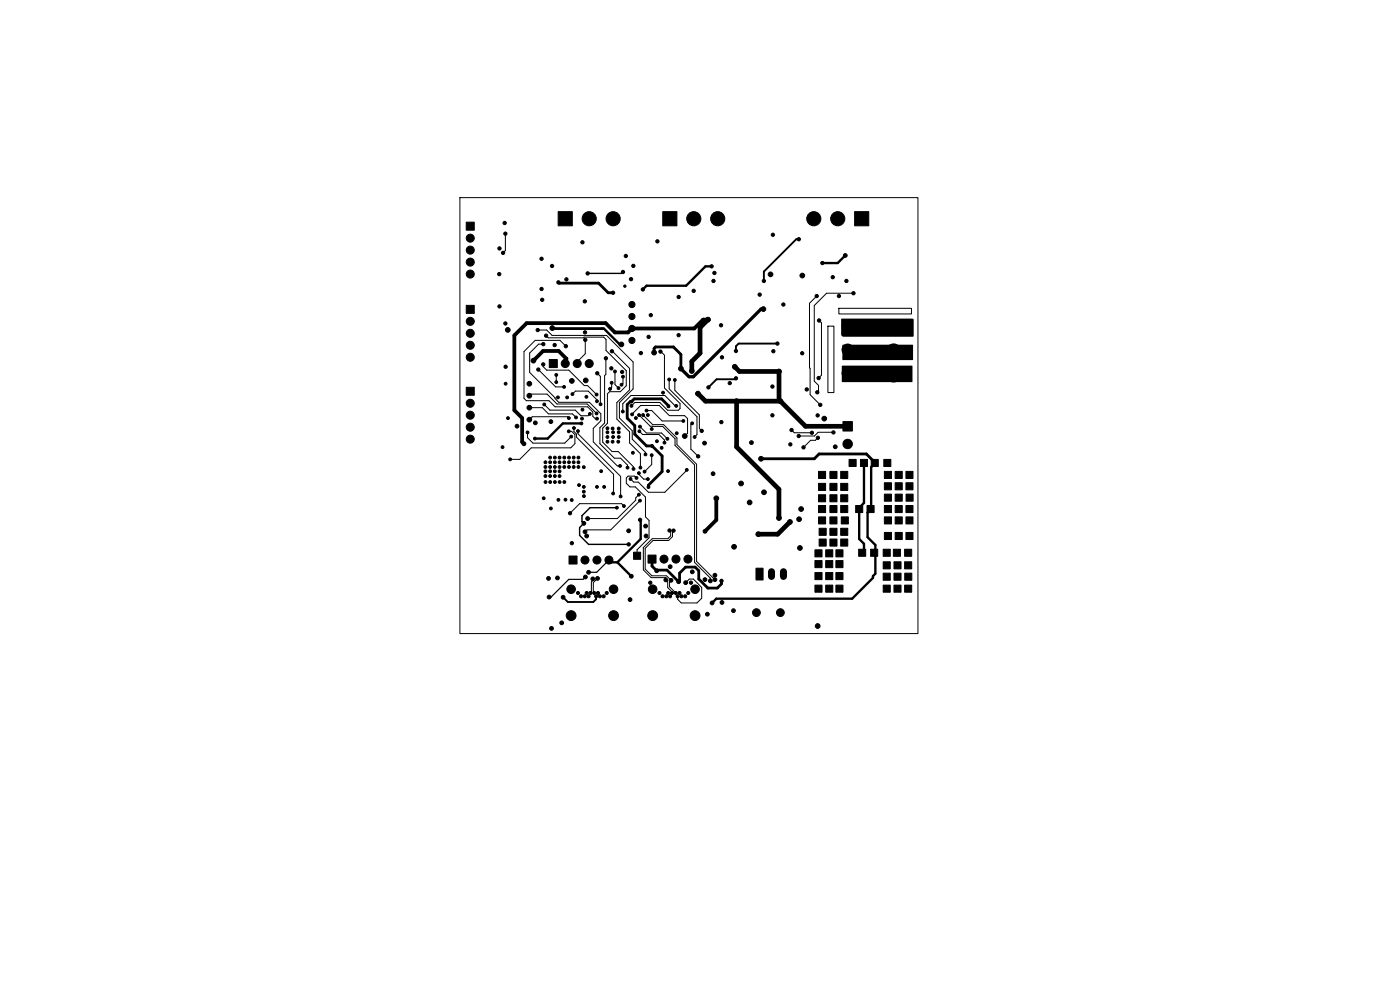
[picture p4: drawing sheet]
<svg xmlns="http://www.w3.org/2000/svg" width="297mm" height="210mm" viewBox="0 0 297 210" stroke-linecap="round" stroke-linejoin="round" font-family="sans-serif">
<g fill="#000" stroke="#000" stroke-width=".21">
<path d="M98.9 47.1h1.7v1.7h-1.7zM118.4 44.9h3v3h-3zM140.6 44.9h3v3h-3zM181.3 44.9h3v3h-3zM98.9 64.8h1.7v1.7h-1.7zM116.5 76.3h1.7v1.7h-1.7zM188.1 67.9h3v3h-3zM98.9 82.2h1.7v1.7h-1.7zM180.1 97.5h1.5v1.5h-1.5zM178.8 89.4h2v2h-2zM182.5 97.5h1.5v1.5h-1.5zM184.8 97.5h1.5v1.5h-1.5z"/>
<path d="M187.5 97.5h1.5v1.5h-1.5zM120.7 118h1.7v1.7h-1.7zM134.4 117.1h1.5v1.5h-1.5zM137.5 117.8h1.7v1.7h-1.7zM172.9 116.6h1.5v1.5h-1.5zM173.6 102.5h1.5v1.5h-1.5zM173.6 104.9h1.5v1.5h-1.5zM173.6 107.2h1.5v1.5h-1.5zM173.6 100h1.5v1.5h-1.5zM173.6 109.6h1.5v1.5h-1.5zM173.8 112.1h1.5v1.5h-1.5zM173.8 114.3h1.5v1.5h-1.5z"/>
<path d="M175.2 116.6h1.5v1.5h-1.5zM176.1 114.3h1.5v1.5h-1.5zM176.1 107.2h1.5v1.5h-1.5zM176.1 102.5h1.5v1.5h-1.5zM176.1 104.9h1.5v1.5h-1.5zM176.1 100h1.5v1.5h-1.5zM176.1 112.1h1.5v1.5h-1.5zM176.1 109.6h1.5v1.5h-1.5zM177.3 116.6h1.5v1.5h-1.5zM178.3 112.1h1.5v1.5h-1.5zM178.3 102.5h1.5v1.5h-1.5zM178.3 100h1.5v1.5h-1.5z"/>
<path d="M178.3 114.3h1.5v1.5h-1.5zM178.3 107.2h1.5v1.5h-1.5zM178.3 104.9h1.5v1.5h-1.5zM178.5 109.6h1.5v1.5h-1.5zM181.5 107.2h1.5v1.5h-1.5zM182.2 116.5h1.5v1.5h-1.5zM183.9 107.2h1.5v1.5h-1.5zM184.7 116.5h1.5v1.5h-1.5zM187.4 116.5h1.5v1.5h-1.5zM187.6 104.8h1.5v1.5h-1.5zM187.6 102.4h1.5v1.5h-1.5zM187.6 112.9h1.5v1.5h-1.5z"/>
<path d="M187.6 109.6h1.5v1.5h-1.5zM187.6 107.2h1.5v1.5h-1.5zM187.6 100h1.5v1.5h-1.5zM189.5 116.5h1.5v1.5h-1.5zM189.9 107.2h1.5v1.5h-1.5zM189.9 100h1.5v1.5h-1.5zM189.9 112.9h1.5v1.5h-1.5zM189.9 109.6h1.5v1.5h-1.5zM189.9 104.8h1.5v1.5h-1.5zM189.9 102.4h1.5v1.5h-1.5zM191.9 116.5h1.5v1.5h-1.5zM192.2 112.9h1.5v1.5h-1.5z"/>
<path d="M192.2 100h1.5v1.5h-1.5zM192.2 109.6h1.5v1.5h-1.5zM192.2 102.4h1.5v1.5h-1.5zM192.2 107.2h1.5v1.5h-1.5zM192.2 104.8h1.5v1.5h-1.5zM160.4 120.5h1.5v2.5h-1.5zM172.9 118.9h1.5v1.5h-1.5zM172.9 124.1h1.5v1.5h-1.5zM172.9 121.5h1.5v1.5h-1.5zM175.2 124.1h1.5v1.5h-1.5zM175.2 121.5h1.5v1.5h-1.5zM175.2 118.9h1.5v1.5h-1.5z"/>
<path d="M177.3 121.5h1.5v1.5h-1.5zM177.3 118.9h1.5v1.5h-1.5zM177.3 124.1h1.5v1.5h-1.5zM187.4 119.2h1.5v1.5h-1.5zM187.4 121.6h1.5v1.5h-1.5zM187.4 124.1h1.5v1.5h-1.5zM189.6 121.6h1.5v1.5h-1.5zM189.6 119.2h1.5v1.5h-1.5zM189.6 124.1h1.5v1.5h-1.5zM191.9 124.1h1.5v1.5h-1.5zM191.9 119.2h1.5v1.5h-1.5zM191.9 121.6h1.5v1.5h-1.5z"/>
<circle cx="99.8" cy="55.6" r=".85"/>
<circle cx="99.8" cy="58.1" r=".85"/>
<circle cx="99.8" cy="53.1" r=".85"/>
<circle cx="99.8" cy="50.5" r=".85"/>
<circle cx="105.9" cy="58.2" r=".35"/>
<circle cx="106" cy="52.7" r=".35"/>
<circle cx="106.7" cy="53.6" r=".35"/>
<circle cx="107.1" cy="47.3" r=".35"/>
<circle cx="107.2" cy="49.6" r=".35"/>
<circle cx="114.9" cy="54.9" r=".35"/>
<circle cx="117.1" cy="56.4" r=".35"/>
<circle cx="118.5" cy="59.9" r=".35"/>
<circle cx="120.2" cy="59.3" r=".35"/>
<circle cx="123.6" cy="51.4" r=".35"/>
<circle cx="124.7" cy="58" r=".35"/>
<circle cx="125" cy="46.4" r="1.5"/>
<circle cx="130.1" cy="46.4" r="1.5"/>
<circle cx="132.2" cy="57.7" r=".35"/>
<circle cx="132.8" cy="54.3" r=".35"/>
<circle cx="133.9" cy="59.2" r=".35"/>
<circle cx="134.4" cy="56.4" r=".35"/>
<circle cx="139.5" cy="51.2" r=".35"/>
<circle cx="147.2" cy="46.4" r="1.5"/>
<circle cx="151" cy="56.5" r=".35"/>
<circle cx="151.4" cy="59.6" r=".35"/>
<circle cx="151.6" cy="57.9" r=".35"/>
<circle cx="152.3" cy="46.4" r="1.5"/>
<circle cx="162" cy="59.6" r=".35"/>
<circle cx="163.5" cy="58.2" r=".5"/>
<circle cx="164" cy="49.8" r=".35"/>
<circle cx="169.5" cy="50.7" r=".35"/>
<circle cx="170.2" cy="58.5" r=".5"/>
<circle cx="172.6" cy="46.4" r="1.5"/>
<circle cx="174.5" cy="55.8" r=".35"/>
<circle cx="176.7" cy="58.8" r=".35"/>
<circle cx="177.7" cy="46.4" r="1.5"/>
<circle cx="179.3" cy="54.2" r=".4"/>
<circle cx="179.6" cy="59.6" r=".35"/>
<circle cx="99.8" cy="68.2" r=".85"/>
<circle cx="99.8" cy="75.8" r=".85"/>
<circle cx="99.8" cy="70.7" r=".85"/>
<circle cx="99.8" cy="73.2" r=".85"/>
<circle cx="106" cy="65" r=".35"/>
<circle cx="107.2" cy="68.6" r=".35"/>
<circle cx="107.3" cy="77.8" r=".35"/>
<circle cx="107.7" cy="70" r=".5"/>
<circle cx="113.2" cy="76.5" r=".5"/>
<circle cx="114.1" cy="70" r=".35"/>
<circle cx="114.2" cy="78.4" r=".35"/>
<circle cx="114.9" cy="61.3" r=".35"/>
<circle cx="115" cy="63.6" r=".35"/>
<circle cx="115.2" cy="77.3" r=".35"/>
<circle cx="115.3" cy="73" r=".35"/>
<circle cx="115.9" cy="71.2" r=".35"/>
<circle cx="117.2" cy="69.6" r=".5"/>
<circle cx="117.7" cy="73.2" r=".35"/>
<circle cx="118" cy="79.5" r=".3"/>
<circle cx="119.9" cy="77.1" r=".85"/>
<circle cx="120" cy="73.4" r=".35"/>
<circle cx="122.5" cy="77.1" r=".85"/>
<circle cx="124.1" cy="63.9" r=".35"/>
<circle cx="124.1" cy="70.5" r=".35"/>
<circle cx="124.2" cy="72.1" r=".35"/>
<circle cx="125" cy="77.1" r=".85"/>
<circle cx="126.7" cy="79.2" r=".35"/>
<circle cx="128.5" cy="76" r=".35"/>
<circle cx="129.7" cy="78.1" r=".35"/>
<circle cx="129.8" cy="74.5" r=".35"/>
<circle cx="130.1" cy="62.1" r=".35"/>
<circle cx="130.5" cy="78.8" r=".3"/>
<circle cx="131.8" cy="73.1" r=".5"/>
<circle cx="132" cy="78.9" r=".35"/>
<circle cx="132.2" cy="79.9" r=".3"/>
<circle cx="132.6" cy="60.7" r=".25"/>
<circle cx="134.1" cy="64.6" r=".65"/>
<circle cx="134.1" cy="72.2" r=".65"/>
<circle cx="134.1" cy="69.7" r=".65"/>
<circle cx="134.1" cy="67.1" r=".65"/>
<circle cx="136" cy="74.9" r=".35"/>
<circle cx="136.4" cy="61.4" r=".35"/>
<circle cx="137.6" cy="71.5" r=".35"/>
<circle cx="138.1" cy="66.8" r=".35"/>
<circle cx="138.8" cy="74.8" r=".5"/>
<circle cx="140.1" cy="74.6" r=".35"/>
<circle cx="144" cy="71.1" r=".35"/>
<circle cx="144" cy="63" r=".35"/>
<circle cx="144.4" cy="78.2" r=".5"/>
<circle cx="146.8" cy="78.7" r=".5"/>
<circle cx="147.2" cy="61.7" r=".35"/>
<circle cx="150.2" cy="67.8" r=".5"/>
<circle cx="153" cy="69" r=".35"/>
<circle cx="153.2" cy="75.8" r=".35"/>
<circle cx="155.9" cy="77.8" r=".5"/>
<circle cx="156.1" cy="74.4" r=".35"/>
<circle cx="161.2" cy="62.5" r=".35"/>
<circle cx="162" cy="65.6" r=".5"/>
<circle cx="164.1" cy="74.5" r=".35"/>
<circle cx="164.9" cy="72.9" r=".35"/>
<circle cx="165.3" cy="78.8" r=".5"/>
<circle cx="166.2" cy="64.6" r=".35"/>
<circle cx="170.2" cy="74.9" r=".35"/>
<circle cx="173.3" cy="62.8" r=".35"/>
<circle cx="173.8" cy="68" r=".35"/>
<circle cx="178" cy="62.8" r=".35"/>
<circle cx="179.8" cy="74.2" r="1.2"/>
<circle cx="179.8" cy="69.2" r="1.2"/>
<circle cx="179.8" cy="79.2" r="1.2"/>
<circle cx="181.1" cy="62.2" r=".35"/>
<circle cx="189.6" cy="79.5" r="1.5"/>
<circle cx="189.6" cy="74.5" r="1.5"/>
<circle cx="99.8" cy="93.2" r=".85"/>
<circle cx="99.8" cy="90.6" r=".85"/>
<circle cx="99.8" cy="85.5" r=".85"/>
<circle cx="99.8" cy="88.1" r=".85"/>
<circle cx="106.6" cy="94.8" r=".3"/>
<circle cx="107.3" cy="81.4" r=".3"/>
<circle cx="107.8" cy="88.7" r=".3"/>
<circle cx="108.2" cy="97.4" r=".3"/>
<circle cx="109.7" cy="90.4" r=".4"/>
<circle cx="111.2" cy="94.1" r=".4"/>
<circle cx="111.9" cy="91.7" r=".3"/>
<circle cx="112.3" cy="81.4" r=".5"/>
<circle cx="112.3" cy="86.5" r=".5"/>
<circle cx="112.3" cy="83.9" r=".5"/>
<circle cx="112.3" cy="89" r=".5"/>
<circle cx="113.5" cy="93" r=".3"/>
<circle cx="113.6" cy="89.7" r=".4"/>
<circle cx="115.5" cy="85.8" r=".3"/>
<circle cx="115.7" cy="100" r=".3"/>
<circle cx="115.7" cy="99.1" r=".3"/>
<circle cx="115.7" cy="98.1" r=".3"/>
<circle cx="116.7" cy="100" r=".3"/>
<circle cx="116.7" cy="99.1" r=".3"/>
<circle cx="116.7" cy="97.1" r=".3"/>
<circle cx="116.7" cy="98.1" r=".3"/>
<circle cx="116.9" cy="89.4" r=".4"/>
<circle cx="117.7" cy="100" r=".3"/>
<circle cx="117.7" cy="99.1" r=".3"/>
<circle cx="117.7" cy="97.1" r=".3"/>
<circle cx="117.7" cy="98.1" r=".3"/>
<circle cx="118" cy="81.1" r=".3"/>
<circle cx="118.4" cy="84.3" r=".3"/>
<circle cx="118.7" cy="100" r=".3"/>
<circle cx="118.7" cy="99.1" r=".3"/>
<circle cx="118.7" cy="98.1" r=".3"/>
<circle cx="118.7" cy="97.1" r=".3"/>
<circle cx="119.7" cy="82.1" r=".3"/>
<circle cx="119.7" cy="99.1" r=".3"/>
<circle cx="119.7" cy="98.1" r=".3"/>
<circle cx="119.7" cy="97.1" r=".3"/>
<circle cx="120.3" cy="84.3" r=".3"/>
<circle cx="120.7" cy="91.5" r=".3"/>
<circle cx="120.7" cy="88.7" r=".3"/>
<circle cx="120.7" cy="99.1" r=".3"/>
<circle cx="120.7" cy="98.1" r=".3"/>
<circle cx="120.7" cy="97.1" r=".3"/>
<circle cx="121.2" cy="92.6" r=".3"/>
<circle cx="121.3" cy="80.8" r=".5"/>
<circle cx="121.4" cy="83.6" r=".3"/>
<circle cx="121.7" cy="99.1" r=".3"/>
<circle cx="121.7" cy="98.1" r=".3"/>
<circle cx="121.7" cy="97.1" r=".3"/>
<circle cx="121.8" cy="90.8" r=".3"/>
<circle cx="122.2" cy="88.6" r=".3"/>
<circle cx="122.6" cy="91.4" r=".3"/>
<circle cx="122.7" cy="99.1" r=".3"/>
<circle cx="122.7" cy="98.1" r=".3"/>
<circle cx="122.7" cy="97.1" r=".3"/>
<circle cx="123.3" cy="89.8" r=".3"/>
<circle cx="123.5" cy="88.8" r=".3"/>
<circle cx="123.6" cy="86.9" r=".3"/>
<circle cx="123.9" cy="99.1" r=".3"/>
<circle cx="124.3" cy="80.7" r=".5"/>
<circle cx="124.4" cy="84.2" r=".3"/>
<circle cx="125.1" cy="87.8" r=".3"/>
<circle cx="126.6" cy="83.7" r=".3"/>
<circle cx="126.6" cy="87.7" r=".3"/>
<circle cx="126.6" cy="85.1" r=".3"/>
<circle cx="126.6" cy="88.8" r=".3"/>
<circle cx="127.4" cy="85.8" r=".3"/>
<circle cx="127.5" cy="100" r=".3"/>
<circle cx="128.9" cy="93.7" r=".3"/>
<circle cx="128.9" cy="92.7" r=".3"/>
<circle cx="128.9" cy="91.7" r=".3"/>
<circle cx="128.9" cy="90.8" r=".3"/>
<circle cx="129.4" cy="82.5" r=".3"/>
<circle cx="129.8" cy="81.2" r=".3"/>
<circle cx="130" cy="93.7" r=".3"/>
<circle cx="130" cy="90.9" r=".3"/>
<circle cx="130.1" cy="92.7" r=".3"/>
<circle cx="130.1" cy="91.7" r=".3"/>
<circle cx="131.2" cy="93.7" r=".3"/>
<circle cx="131.2" cy="82.3" r=".3"/>
<circle cx="131.3" cy="92.7" r=".3"/>
<circle cx="131.3" cy="91.7" r=".3"/>
<circle cx="131.3" cy="90.9" r=".3"/>
<circle cx="131.5" cy="98.8" r=".3"/>
<circle cx="131.9" cy="81.6" r=".3"/>
<circle cx="132.1" cy="87.3" r=".3"/>
<circle cx="133.1" cy="99.2" r=".3"/>
<circle cx="134" cy="86.1" r=".3"/>
<circle cx="134" cy="85.2" r=".3"/>
<circle cx="134.1" cy="87.9" r=".3"/>
<circle cx="134.3" cy="96" r=".3"/>
<circle cx="134.4" cy="99.5" r=".3"/>
<circle cx="134.9" cy="88.7" r=".3"/>
<circle cx="135.6" cy="88" r=".3"/>
<circle cx="135.6" cy="91.5" r=".3"/>
<circle cx="135.8" cy="90.5" r=".3"/>
<circle cx="135.9" cy="99.2" r=".3"/>
<circle cx="136.4" cy="88" r=".3"/>
<circle cx="136.9" cy="96.4" r=".3"/>
<circle cx="137.2" cy="87.1" r=".3"/>
<circle cx="137.4" cy="88" r=".3"/>
<circle cx="138.3" cy="96.6" r=".3"/>
<circle cx="138.3" cy="91" r=".3"/>
<circle cx="138.3" cy="94.6" r=".3"/>
<circle cx="139.4" cy="93.6" r=".3"/>
<circle cx="140.4" cy="95" r=".3"/>
<circle cx="140.7" cy="83.3" r=".3"/>
<circle cx="141" cy="93.9" r=".3"/>
<circle cx="141.6" cy="93.1" r=".3"/>
<circle cx="141.7" cy="99.9" r=".3"/>
<circle cx="141.8" cy="86.2" r=".3"/>
<circle cx="142" cy="80.5" r=".3"/>
<circle cx="143.2" cy="80.6" r=".3"/>
<circle cx="143.5" cy="86.1" r=".3"/>
<circle cx="143.6" cy="91.9" r=".3"/>
<circle cx="145" cy="89.3" r=".3"/>
<circle cx="145.3" cy="92.5" r=".5"/>
<circle cx="145.7" cy="99.7" r=".3"/>
<circle cx="146.8" cy="89.8" r=".3"/>
<circle cx="147.4" cy="92.7" r=".3"/>
<circle cx="148.1" cy="83.5" r=".5"/>
<circle cx="148.1" cy="96.8" r=".35"/>
<circle cx="148.9" cy="91.4" r=".35"/>
<circle cx="149.5" cy="94" r=".4"/>
<circle cx="150.3" cy="82.2" r=".35"/>
<circle cx="153" cy="89.5" r=".35"/>
<circle cx="154.8" cy="81.3" r=".35"/>
<circle cx="156.1" cy="80.2" r=".35"/>
<circle cx="156.3" cy="85.1" r=".5"/>
<circle cx="159.4" cy="93.9" r=".4"/>
<circle cx="161.4" cy="97.3" r=".5"/>
<circle cx="163.9" cy="82" r=".35"/>
<circle cx="163.9" cy="88.1" r=".35"/>
<circle cx="165.6" cy="85.1" r=".5"/>
<circle cx="167.7" cy="94.3" r=".35"/>
<circle cx="167.9" cy="91.2" r=".35"/>
<circle cx="169.4" cy="92.5" r=".35"/>
<circle cx="170.5" cy="94.9" r=".35"/>
<circle cx="171.1" cy="82.6" r=".35"/>
<circle cx="172.2" cy="91.8" r=".35"/>
<circle cx="173.4" cy="83.2" r=".35"/>
<circle cx="173.5" cy="88.1" r=".35"/>
<circle cx="173.5" cy="92.9" r=".35"/>
<circle cx="173.7" cy="80.2" r=".35"/>
<circle cx="174" cy="85.9" r=".35"/>
<circle cx="174.9" cy="88.8" r=".5"/>
<circle cx="176.8" cy="91.7" r=".35"/>
<circle cx="177.2" cy="94.8" r=".4"/>
<circle cx="179.8" cy="94.2" r="1"/>
<circle cx="115.3" cy="105.7" r=".3"/>
<circle cx="115.7" cy="101" r=".3"/>
<circle cx="115.7" cy="102.3" r=".3"/>
<circle cx="116.7" cy="101" r=".3"/>
<circle cx="116.7" cy="102.3" r=".3"/>
<circle cx="116.9" cy="107.9" r=".3"/>
<circle cx="117.7" cy="101" r=".3"/>
<circle cx="117.7" cy="102.3" r=".3"/>
<circle cx="118.5" cy="106" r=".3"/>
<circle cx="118.7" cy="101" r=".3"/>
<circle cx="118.7" cy="102.3" r=".3"/>
<circle cx="119.7" cy="102.3" r=".3"/>
<circle cx="120" cy="106" r=".3"/>
<circle cx="120.9" cy="108.9" r=".35"/>
<circle cx="121.3" cy="106.1" r=".3"/>
<circle cx="121.3" cy="115.2" r=".35"/>
<circle cx="122.8" cy="102.9" r=".3"/>
<circle cx="123.9" cy="103.3" r=".3"/>
<circle cx="123.9" cy="104.3" r=".3"/>
<circle cx="123.9" cy="111" r=".4"/>
<circle cx="123.9" cy="105.2" r=".3"/>
<circle cx="124.1" cy="118.8" r=".85"/>
<circle cx="124.1" cy="112.8" r=".4"/>
<circle cx="124.5" cy="113.7" r=".4"/>
<circle cx="124.7" cy="110" r=".4"/>
<circle cx="126.6" cy="118.8" r=".85"/>
<circle cx="126.6" cy="103.3" r=".3"/>
<circle cx="128.2" cy="103.3" r=".3"/>
<circle cx="129.2" cy="118.8" r=".85"/>
<circle cx="130.1" cy="104.7" r=".3"/>
<circle cx="130.9" cy="107.7" r=".3"/>
<circle cx="131.7" cy="105.3" r=".3"/>
<circle cx="132.4" cy="107.3" r=".3"/>
<circle cx="133.4" cy="112.6" r=".4"/>
<circle cx="133.4" cy="115.5" r=".35"/>
<circle cx="133.8" cy="101.6" r=".3"/>
<circle cx="135" cy="101.4" r=".3"/>
<circle cx="135.5" cy="100.4" r=".3"/>
<circle cx="135.5" cy="104.9" r=".3"/>
<circle cx="135.8" cy="106.2" r=".3"/>
<circle cx="135.8" cy="110.3" r=".35"/>
<circle cx="136.7" cy="100" r=".3"/>
<circle cx="137" cy="111.6" r=".4"/>
<circle cx="137.1" cy="113.7" r=".4"/>
<circle cx="137.4" cy="101.6" r=".3"/>
<circle cx="137.6" cy="103.3" r=".3"/>
<circle cx="140.9" cy="118.6" r=".85"/>
<circle cx="142" cy="112.5" r=".35"/>
<circle cx="142.9" cy="112.6" r=".35"/>
<circle cx="143.4" cy="118.6" r=".85"/>
<circle cx="145.9" cy="118.6" r=".85"/>
<circle cx="149.6" cy="112.7" r=".4"/>
<circle cx="151.3" cy="100.5" r=".4"/>
<circle cx="152" cy="105.7" r=".5"/>
<circle cx="155.7" cy="116" r=".5"/>
<circle cx="157.2" cy="102.6" r=".5"/>
<circle cx="159" cy="106.6" r=".5"/>
<circle cx="160.9" cy="113.3" r=".5"/>
<circle cx="162.1" cy="104.4" r=".5"/>
<circle cx="165.3" cy="109.9" r=".5"/>
<circle cx="167.6" cy="110.7" r=".5"/>
<circle cx="169.5" cy="110.1" r=".5"/>
<circle cx="169.7" cy="116.2" r=".5"/>
<circle cx="170" cy="108" r=".5"/>
<circle cx="116.4" cy="122.7" r=".4"/>
<circle cx="116.5" cy="126.7" r=".4"/>
<circle cx="117" cy="133.3" r=".4"/>
<circle cx="118.3" cy="122.6" r=".4"/>
<circle cx="119.2" cy="132.1" r=".4"/>
<circle cx="119.5" cy="126.7" r=".4"/>
<circle cx="121.2" cy="130.6" r="1.04"/>
<circle cx="121.2" cy="125" r=".91"/>
<circle cx="122.6" cy="125.8" r=".32"/>
<circle cx="123.3" cy="126.5" r=".32"/>
<circle cx="124.1" cy="126.5" r=".32"/>
<circle cx="124.2" cy="122.4" r=".4"/>
<circle cx="124.5" cy="125.8" r=".33"/>
<circle cx="124.9" cy="126.5" r=".33"/>
<circle cx="124.9" cy="121.4" r=".4"/>
<circle cx="125.3" cy="125.8" r=".32"/>
<circle cx="125.8" cy="122.8" r=".4"/>
<circle cx="126.1" cy="125.8" r=".32"/>
<circle cx="126.5" cy="126.5" r=".33"/>
<circle cx="126.8" cy="122.7" r=".4"/>
<circle cx="126.9" cy="125.8" r=".33"/>
<circle cx="127.3" cy="126.5" r=".32"/>
<circle cx="128.1" cy="126.5" r=".32"/>
<circle cx="128.7" cy="125.8" r=".32"/>
<circle cx="130.2" cy="130.6" r="1.04"/>
<circle cx="130.2" cy="125" r=".91"/>
<circle cx="133.7" cy="127.2" r=".4"/>
<circle cx="133.9" cy="122.2" r=".4"/>
<circle cx="137.9" cy="123.6" r=".35"/>
<circle cx="138.5" cy="125" r=".91"/>
<circle cx="138.5" cy="130.6" r="1.04"/>
<circle cx="139.3" cy="121.1" r=".4"/>
<circle cx="139.9" cy="125.8" r=".33"/>
<circle cx="140.6" cy="126.5" r=".32"/>
<circle cx="141.3" cy="123" r=".4"/>
<circle cx="141.4" cy="126.5" r=".33"/>
<circle cx="141.8" cy="125.8" r=".32"/>
<circle cx="142.2" cy="126.5" r=".32"/>
<circle cx="142.2" cy="120.2" r=".4"/>
<circle cx="142.4" cy="123.1" r=".4"/>
<circle cx="142.6" cy="125.8" r=".32"/>
<circle cx="143.4" cy="125.8" r=".33"/>
<circle cx="143.8" cy="126.5" r=".32"/>
<circle cx="144" cy="123.4" r=".4"/>
<circle cx="144.2" cy="125.8" r=".32"/>
<circle cx="144.6" cy="126.5" r=".32"/>
<circle cx="145.4" cy="126.5" r=".33"/>
<circle cx="145.5" cy="123.6" r=".4"/>
<circle cx="146" cy="125.8" r=".33"/>
<circle cx="146.6" cy="123.6" r=".35"/>
<circle cx="146.9" cy="121.3" r=".4"/>
<circle cx="147.5" cy="130.6" r="1.04"/>
<circle cx="147.5" cy="125" r=".91"/>
<circle cx="149.6" cy="122.9" r=".4"/>
<circle cx="150.1" cy="130.3" r=".4"/>
<circle cx="150.7" cy="123.2" r=".4"/>
<circle cx="151.1" cy="127.9" r=".4"/>
<circle cx="151.7" cy="122" r=".4"/>
<circle cx="151.7" cy="123" r=".4"/>
<circle cx="153.1" cy="123.2" r=".35"/>
<circle cx="153.2" cy="127.8" r=".4"/>
<circle cx="155.6" cy="129.5" r=".4"/>
<circle cx="160.5" cy="130" r=".82"/>
<circle cx="165.6" cy="130" r=".82"/>
<circle cx="173.5" cy="132.8" r=".5"/>
</g>
<path d="M163.7 121.3v1M166.2 121.3v1" fill="none" stroke="#000" stroke-width="1.5"/>
<path d="M169.5 50.8h-.6l-6.9 6.8v2M164.9 72.9h-8.2l-.6 .5v1.1M133.8 85.2h.2M156.1 80.2l-.2 .3h-3.9l-1.7 1.7M126.5 126.6v.5l-.6 .6h-5.4l-1-1" fill="none" stroke="#000" stroke-width=".4"/>
<path d="M150.2 67.8l-1.7 1.7v5.4l-1.7 1.8v2M155.9 77.8l1 1h8.4v6l5.6 5.6h8.9M148.1 83.5l1.6 1.6h15.9M156.3 85.1v9.7l9 9v6.1M167.6 110.7l-2.6 2.6h-4.1" fill="none" stroke="#000" stroke-width="1"/>
<path d="M118.5 59.9l.1 .2h8.4l2 2h1.1M117.2 69.6l10.6 .1M138.8 74.8v-.9l.3-.3h3.8l1.5 1.6v3M141.8 86.2l-1.4-1.6h-5.9l-1.4 1.2v2.9l1.6 1.6v1.8l2.5 2.5h1.1l2.2 2.1v3.3l-2.9 2.9v.4M161.4 97.3h11.3l1.1-1h10l1.9 1.9M138.3 118.6v1.5l1 1" fill="none" stroke="#000" stroke-width=".6"/>
<path d="M151 56.5h-1.3l-4.2 4.1h-8.3l-.8 .8M179.3 54.2l-1.6 1.6h-3.2M127.8 69.7h.3l3.4 3.4h.3M123.3 89.8h-3.9l-3.2 3.2h-2.7M183.3 98.2v8.5l-1 1M185.7 98.2l-.9 .9v8.9l-.8 .7v5.3l1.7 1.6v6.1l-.5 .5v.4l-4.4 4.4h-28.8l-.9 .9M129.2 118.8l.5 .5h1.3M131 119.3l2.9 2.9M135.8 110.3l.1 .1v3.9l-4.9 5M182.3 108v6.3l1 1.1v2" fill="none" stroke="#000" stroke-width=".5"/>
<g fill="none" stroke="#000" stroke-width=".21">
<path d="M97.6 41.9h97.1v92.5h-97.1zM107.2 49.6v3.5l-.5 .5M114.1 70h1.9l1.1 1.2h11.6l5.6 5.6v5.7l-2.9 2.9v3.2l2.7 2.8v1.8l2.8 2.8v.4M114.2 78.4l3.7 3.7h1.8M115.2 77.3v.5l.8 .7h4.7l3.3 3.3h.7l1.9 1.9M115.3 73h-1l-1.9 1.9v4.1l6.1 6.3h6.5l2.5 2.5v1.5l-1.6 1.6v2.8l5.1 5.1h.5M115.9 71.2l.4 .5 11.8-.2 .5 .5v2.3l4.3 4.3v3.2l-1.3 1.3h-2.3l-.4 .4v6.3l-1 1v3l2 2h1.3l3.2 3.2v.5M118 79.5v1.6M120 73.4l-1.2-1.2h-5.3l-2.3 2.4v9.9l.5 .5h4.8l1.3 1.3h6.9l1.1 1.1v.9l.5 .5h.3M124.2 72.1v2.9l-2 2M126.7 79.2l.7 .6v6M128.5 76v3.4l-.2 .3v10l-1 1v3.4l3 3.1h1.4l1.4 1.5v.5"/>
<path d="M129.8 74.5l3.8 3.7v4.5l-2.7 2.7v3.5l2.7 2.7v2.4l2.3 2.3v2.9M130.5 78.8v2.8l.7 .7M132.2 79.9v1.4l-.3 .3M140.1 74.6l.9 .8M141 75.4v6.9l3.3 3.3v1.1l-.4 .3h-2.3l-1.6-1.6h-5.3l-.7 .7M173.3 62.8l-1.6 1.5 .2 19.4 2.1 2.2M173.8 68l.5 .5v11.1l-.6 .6M175.6 69.2h1.3v14.1h-1.3zM178 65.4h15.4v1.2h-15.4zM181.1 62.2h-5.7l-2.7 2.6v16.1l.9 .9v1.2l-.2 .2M111.9 91.7v1.2l1.2 1.1h6.7l1.4-1.4M112.3 83.9l.3-.3h3.5l2.1 2.1h6.4l2 2"/>
<path d="M112.3 86.5h2.7l1.4 1.3h5l.8 .8M115.5 85.8l1.2 1.2h5.3l1.2 1.2h1.5l.4-.4M120.7 91.5h.6l.7 .7v1.9l-.9 .9h-8.4l-2.4 2.4h-2.1M120.7 88.7l-.3-.3h-7.5l-.6 .6M121.4 83.6l.7-.6h2.7l1.8 1.8v.3M121.8 90.8v.7l.5 .6v.6l7.9 7.9-.1 4.1M122.6 91.4v.6l9.1 9.1v4.2M129.8 81.2v1l-.4 .3M134.1 87.9l1.8-1.9h4l2.1 2.2h3.2l.7 .6v3.1l-.6 .6M135.6 88l2.4 2.4 2.6 .1 2.6 2.6v1.4l4.1 4.1v20.7l3.4 3.3v.6M135.6 91.5l.7 .7h3.5l1.2 1.1v.6M135.8 90.5l1.3 1.4h3.2l1.3 1.2"/>
<path d="M136.4 88l2.1 2.1h2.3l2.8 2.8v1.4l4.2 4.2v20.6l3.9 3.9M137.2 87.1h1.1l2.2 2.2h4.5M138.3 96.6v1.9l-1.6 1.5M142 80.5v2l5.9 5.9v3.8l-.5 .5M143.2 80.6v2.2l5.2 5.2v2.9l.5 .5M143.5 86.1h-.3l-2.2-2.2h-7.1l-1.8 1.7v1.7M145.7 99.7l-4.7 4.7h-3.4l-2.2-2.1h-1l-.6-.7M146.8 89.8l-.2 .3v5.2l1.5 1.5M167.9 91.2l.6 .6h3.7M173.5 92.9l-.5 .5h-1l-1.5 1.5M176.8 91.7h-3.2l-.8 .8h-3.4M132.4 107.3l-.5-.5h-8.9l-2.1 2.1"/>
<path d="M135 101.4l-.4-.4h-1.4l-.3 .4v1.1l.7 .8h1.2l2.1 2.1v4.2l.8 .8v3.7l-2.5 2.5v1.3M135.5 100.4v.2l1.1 1h.8M135.5 104.9l-.6 .7v.5l-3.9 3.9h-6.3M135.8 106.2l-6.2 6.2h-5.1l-.4 .4M142 112.5h.1M142 112.5l.3 .3v.9l-.6 .6h-3.3l-1.9 1.9v4.7l1.6 1.6h3.1M142.9 112.6l-.2 .2v1l-.9 .9h-3.3l-1.6 1.6v4.4l1.4 1.4h3.1l1 1-.4 .3v1.1l1.4 1.3M125.8 122.8v.3l-.3 .3v2.2l-.2 .2M126.8 122.7l-.9 .9v2l.2 .2M141.2 122.5h.1M141.3 122.5v.5l.3 .4v1.2l1 .9M143 125.5h.1"/>
<path d="M145.5 123.6l.7-.8h.9l1.8 1.8v2.3l-1 1h-3.4l-.7-.8v-.4"/>
</g>
<path d="M129.2 118.8l-2.6 2.6h-1.7M124.2 122.4l-.5 .5h-3l-3.8 3.8h-.4" fill="none" stroke="#000" stroke-width=".25"/>
<path d="M113.2 76.5h.1M113.2 76.5l2-2h3.3l1.7 1.6-.3 .3v.7M150.2 67.8h-1l-1.9 1.9h-13.2l-.9 .8h-2.7l-2-1.9h-16.8l-2.6 2.6v15.8l1.7 1.7v5.1l.4 .3M152 105.7v4.6l-2.4 2.4" fill="none" stroke="#000" stroke-width=".8"/>
<path d="M162 65.6h-.6l-14.3 14.3h-.9l-1.8-1.7" fill="none" stroke="#000" stroke-width=".7"/>
<path d="M132.2 57.7l-.3 .3h-7.2M130.9 107.7h-5.7l-1.7 1.7v1.2l.4 .4-.9 .9v1.7l1.9 1.9h8.5" fill="none" stroke="#000" stroke-width=".3"/>
<path d="M139.3 121.1l.2-.2h2l2.5 2.5 .2-.2v-1.6l1.2-1.3h2.1l.7 .8v1.7l2 1.9h2l.9-.8v-.7" fill="none" stroke="#000" stroke-width=".58"/>
<path d="M178.6 77.6h14.9l.1 .1v3.2l-.1 .2h-14.8l-.1-.2zM178.5 67.6h15.1l.1 3.7h-14.9l-.3-.3zM178.7 73.2l14.9-.1 .1 .1v3.1l-.1 .1h-14.8l-.1-.1zM178.6 67.7h15.1l.1 3.6-.1 .1h-14.8l-.3-.2z" fill="#000"/>
</svg>
